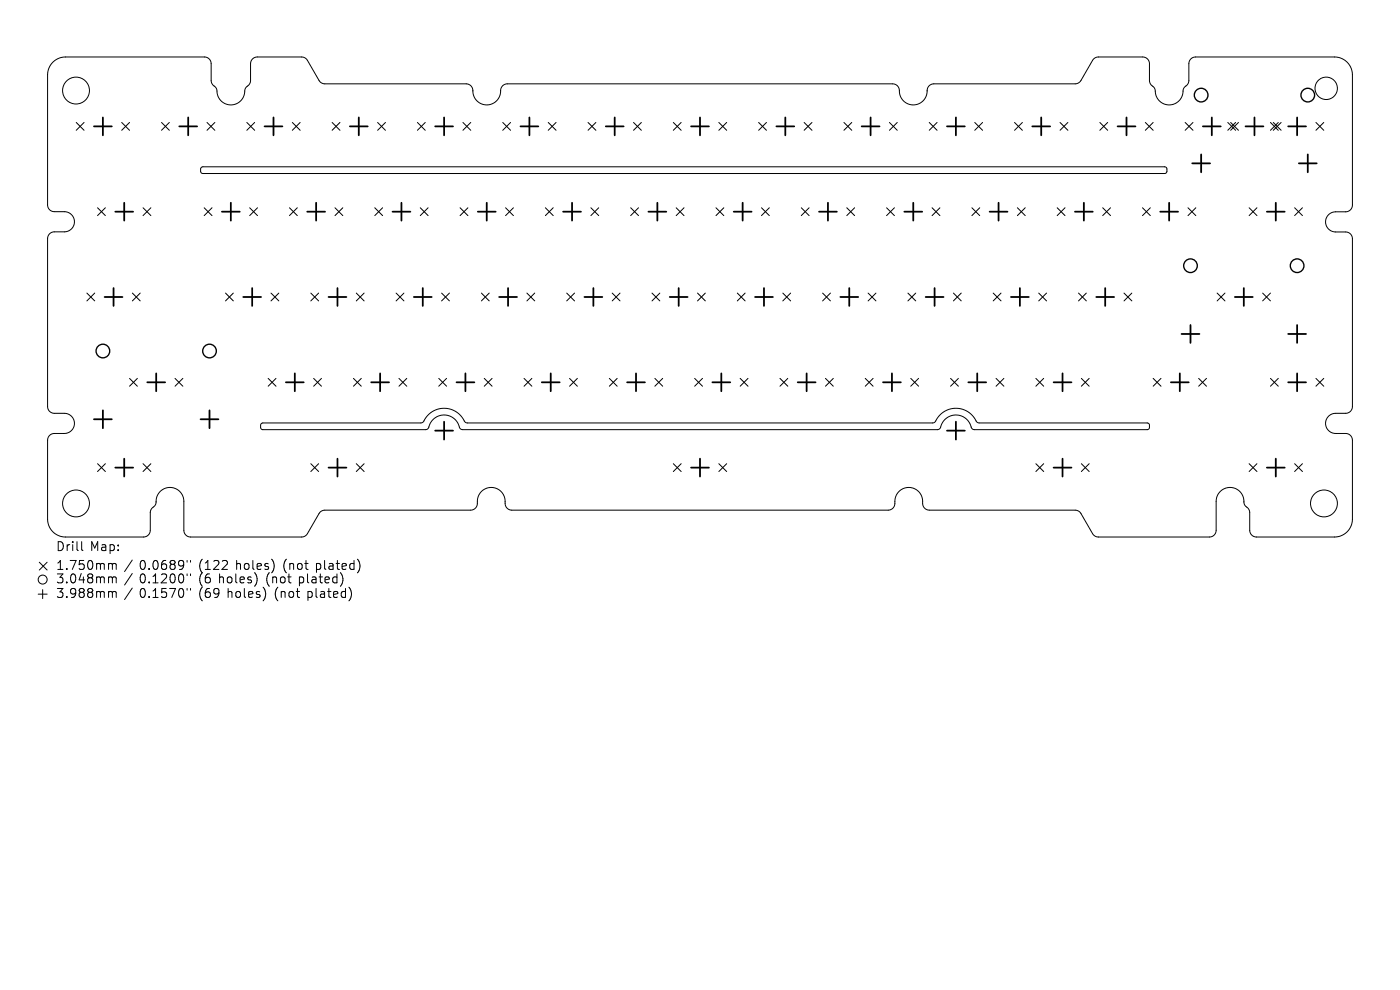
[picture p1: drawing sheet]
<svg xmlns="http://www.w3.org/2000/svg" width="297mm" height="210mm" viewBox="0 0 297 210" stroke-linecap="round" stroke-linejoin="round" font-family="sans-serif">
<defs><g id="words">
<g font-size="2.6">
<text x="11.9" y="117.3">Drill</text>
<text x="19.1" y="117.3">Map:</text>
<text x="11.9" y="121.3">1.750mm</text>
<text x="11.9" y="124.1">3.048mm</text>
<text x="29.6" y="121.3">0.0689&quot;</text>
<text x="29.6" y="124.1">0.1200&quot;</text>
<text x="42.2" y="121.3">(122</text>
<text x="42.2" y="124.1">(6</text>
<text x="46.5" y="124.1">holes)</text>
<text x="50.1" y="121.3">holes)</text>
<text x="56.6" y="124.1">(not</text>
<text x="60.2" y="121.3">(not</text>
<text x="63.6" y="124.1">plated)</text>
<text x="67.3" y="121.3">plated)</text>
<text x="11.9" y="127.2">3.988mm</text>
<text x="29.6" y="127.2">0.1570&quot;</text>
<text x="42.2" y="127.2">(69</text>
<text x="48.3" y="127.2">holes)</text>
<text x="58.4" y="127.2">(not</text>
<text x="65.4" y="127.2">plated)</text>
</g>
</g></defs>
<g fill="none" stroke="#000" stroke-width=".21">
<path d="M11.3 13.1a3.8 3.8 0 0 1 2.6-1h29.7a1.42 1.42 0 0 1 1.2 1.4v3.6a1.87 1.87 0 0 0 1 1.5l.2 .3a3 3 0 0 0 3 3.4 3 3 0 0 0 3-3.4l.9-1 .2-.6 .1-3.8a1.42 1.42 0 0 1 1.4-1.4l9.8 .1 .8 .5 2.5 4.4 .5 .5 .5 .2h30.4a1.69 1.69 0 0 1 1.3 2 2.96 2.96 0 0 0 3.3 2.4 2.96 2.96 0 0 0 2.5-3.2 1.43 1.43 0 0 1 1.4-1.2h82a1.69 1.69 0 0 1 1.2 2 2.96 2.96 0 0 0 3.4 2.4 2.96 2.96 0 0 0 2.5-3.2 1.43 1.43 0 0 1 1.4-1.2h30.1l.4-.1 .6-.4 2.6-4.5 .7-.6 10.2-.1a1.43 1.43 0 0 1 1.2 1.4v3.6a1.87 1.87 0 0 0 .9 1.5l.2 .3a3 3 0 0 0 3.1 3.4 3 3 0 0 0 3-3.4l.8-1 .3-.6v-3.8a1.42 1.42 0 0 1 1.4-1.4h29.9a3.8 3.8 0 0 1 3.4 3.8v27.8a1.43 1.43 0 0 1-1.4 1.2h-2.3a2.14 2.14 0 0 0-2 2.2 2.14 2.14 0 0 0 2.1 2.1h2.4a1.43 1.43 0 0 1 1.2 1.4v35.9a1.42 1.42 0 0 1-1.4 1.2h-2.3a2.14 2.14 0 0 0-2 2.2 2.14 2.14 0 0 0 2.1 2.1h2.4a1.43 1.43 0 0 1 1.2 1.4v17.1a3.8 3.8 0 0 1-3.8 3.4h-16.8a1.43 1.43 0 0 1-1.2-1.4v-3.8a1.88 1.88 0 0 0-1-1.4l-.2-.4a2.99 2.99 0 0 0-2.6-3.5 2.99 2.99 0 0 0-3.3 2.9v6.4a1.43 1.43 0 0 1-1.4 1.2h-23.8l-.7-.3-.3-.3-2.7-4.6-.8-.5h-31.4a1.6 1.6 0 0 1-1.2-2 2.99 2.99 0 0 0-3.4-2.8 2.99 2.99 0 0 0-2.5 3.6 1.42 1.42 0 0 1-1.4 1.2h-80.1a1.6 1.6 0 0 1-1.1-2 2.99 2.99 0 0 0-3.5-2.8 2.99 2.99 0 0 0-2.5 3.6 1.43 1.43 0 0 1-1.4 1.2h-31l-.6 .2-.4 .3-2.6 4.5-.3 .4-.6 .3h-24.1a1.42 1.42 0 0 1-1.2-1.4v-6.3a2.97 2.97 0 0 0-3.2-2.8 2.97 2.97 0 0 0-2.7 3.3l-.4 .8a1.51 1.51 0 0 0-.8 1.3v3.9a1.42 1.42 0 0 1-1.4 1.2h-17a3.8 3.8 0 0 1-3.4-3.8v-17a1.42 1.42 0 0 1 1.4-1.1l2.3-.1a2.14 2.14 0 0 0 2-2.2 2.14 2.14 0 0 0-2.1-2h-2.4a1.43 1.43 0 0 1-1.2-1.4v-35.9a1.42 1.42 0 0 1 1.4-1.2h2.3a2.14 2.14 0 0 0 2-2.2 2.14 2.14 0 0 0-2.1-2.1h-2.4a1.42 1.42 0 0 1-1.2-1.4v-27.6l.3-1.5zM16.2 26l1.6 1.6M17.8 26l-1.6 1.6M25.8 26l1.7 1.6M27.5 26l-1.7 1.6M34.3 26l1.6 1.6M35.9 26l-1.6 1.6M42.7 35.5l.3-.1h204.1l.4 .3 .1 .6-.2 .4-.3 .1h-204.1l-.3-.2-.1-.2zM43.9 26l1.7 1.6M45.6 26l-1.7 1.6M52.4 26l1.6 1.6M54 26l-1.6 1.6"/>
<path d="M62 26l1.7 1.6M63.7 26l-1.7 1.6M70.5 26l1.6 1.6M72.1 26l-1.6 1.6M80.1 26l1.7 1.6M81.8 26l-1.7 1.6M88.6 26l1.6 1.6M90.2 26l-1.6 1.6M98.2 26l1.7 1.6M99.9 26l-1.7 1.6M106.7 26l1.6 1.6M108.3 26l-1.6 1.6"/>
<path d="M116.3 26l1.7 1.6M118 26l-1.7 1.6M124.7 26l1.7 1.6M126.4 26l-1.7 1.6M134.4 26l1.7 1.6M136.1 26l-1.7 1.6M142.8 26l1.7 1.6M144.5 26l-1.7 1.6M152.5 26l1.7 1.6M154.2 26l-1.7 1.6M160.9 26l1.7 1.6M162.6 26l-1.7 1.6"/>
<path d="M170.6 26l1.7 1.6M172.3 26l-1.7 1.6M179 26l1.7 1.6M180.7 26l-1.7 1.6M188.7 26l1.7 1.6M190.4 26l-1.7 1.6M197.1 26l1.7 1.6M198.8 26l-1.7 1.6M206.8 26l1.6 1.6M208.4 26l-1.6 1.6M215.2 26l1.7 1.6M216.9 26l-1.7 1.6"/>
<path d="M224.9 26l1.6 1.6M226.5 26l-1.6 1.6M233.3 26l1.7 1.6M235 26l-1.7 1.6M243 26l1.6 1.6M244.6 26l-1.6 1.6M251.4 26l1.7 1.6M253.1 26l-1.7 1.6M260.5 26l1.6 1.6M261.1 26l1.6 1.6M262.1 26l-1.6 1.6M262.7 26l-1.6 1.6"/>
<path d="M269.5 26l1.7 1.6M270.1 26l1.7 1.6M271.2 26l-1.7 1.6M271.8 26l-1.7 1.6M279.2 26l1.6 1.6M280.8 26l-1.6 1.6M20.7 44.1l1.7 1.6M22.4 44.1l-1.7 1.6M30.3 44.1l1.7 1.6M32 44.1l-1.7 1.6M43.3 44.1l1.7 1.6M45 44.1l-1.7 1.6"/>
<path d="M53 44.1l1.6 1.6M54.6 44.1l-1.6 1.6M61.4 44.1l1.7 1.6M63.1 44.1l-1.7 1.6M71.1 44.1l1.6 1.6M72.7 44.1l-1.6 1.6M79.5 44.1l1.7 1.6M81.2 44.1l-1.7 1.6M89.2 44.1l1.6 1.6M90.8 44.1l-1.6 1.6M97.6 44.1l1.7 1.6M99.3 44.1l-1.7 1.6"/>
<path d="M107.3 44.1l1.6 1.6M108.9 44.1l-1.6 1.6M115.7 44.1l1.7 1.6M117.4 44.1l-1.7 1.6M125.4 44.1l1.6 1.6M127 44.1l-1.6 1.6M133.8 44.1l1.7 1.6M135.5 44.1l-1.7 1.6M143.4 44.1l1.7 1.6M145.1 44.1l-1.7 1.6M151.9 44.1l1.7 1.6M153.6 44.1l-1.7 1.6"/>
<path d="M161.5 44.1l1.7 1.6M163.2 44.1l-1.7 1.6M170 44.1l1.7 1.6M171.7 44.1l-1.7 1.6M179.6 44.1l1.7 1.6M181.3 44.1l-1.7 1.6M188.1 44.1l1.6 1.6M189.7 44.1l-1.6 1.6M197.7 44.1l1.7 1.6M199.4 44.1l-1.7 1.6M206.2 44.1l1.6 1.6M207.8 44.1l-1.6 1.6"/>
<path d="M215.8 44.1l1.7 1.6M217.5 44.1l-1.7 1.6M224.3 44.1l1.6 1.6M225.9 44.1l-1.6 1.6M233.9 44.1l1.7 1.6M235.6 44.1l-1.7 1.6M242.4 44.1l1.6 1.6M244 44.1l-1.6 1.6M252 44.1l1.7 1.6M253.7 44.1l-1.7 1.6M265 44.1l1.7 1.6M266.7 44.1l-1.7 1.6"/>
<path d="M274.6 44.1l1.7 1.6M276.3 44.1l-1.7 1.6M18.4 62.2l1.7 1.6M20.1 62.2l-1.7 1.6M28.1 62.2l1.6 1.6M29.7 62.2l-1.6 1.6M47.8 62.2l1.7 1.6M49.5 62.2l-1.7 1.6M57.5 62.2l1.7 1.6M59.2 62.2l-1.7 1.6M65.9 62.2l1.7 1.6M67.6 62.2l-1.7 1.6"/>
<path d="M75.6 62.2l1.6 1.6M77.2 62.2l-1.6 1.6M84 62.2l1.7 1.6M85.7 62.2l-1.7 1.6M93.7 62.2l1.6 1.6M95.3 62.2l-1.6 1.6M102.1 62.2l1.7 1.6M103.8 62.2l-1.7 1.6M111.8 62.2l1.6 1.6M113.4 62.2l-1.6 1.6M120.2 62.2l1.7 1.6M121.9 62.2l-1.7 1.6"/>
<path d="M129.9 62.2l1.6 1.6M131.5 62.2l-1.6 1.6M138.3 62.2l1.7 1.6M140 62.2l-1.7 1.6M148 62.2l1.6 1.6M149.6 62.2l-1.6 1.6M156.4 62.2l1.7 1.6M158.1 62.2l-1.7 1.6M166.1 62.2l1.6 1.6M167.7 62.2l-1.6 1.6M174.5 62.2l1.7 1.6M176.2 62.2l-1.7 1.6"/>
<path d="M184.2 62.2l1.6 1.6M185.8 62.2l-1.6 1.6M192.6 62.2l1.7 1.6M194.3 62.2l-1.7 1.6M202.3 62.2l1.6 1.6M203.9 62.2l-1.6 1.6M210.7 62.2l1.7 1.6M212.4 62.2l-1.7 1.6M220.4 62.2l1.6 1.6M222 62.2l-1.6 1.6M228.8 62.2l1.7 1.6M230.5 62.2l-1.7 1.6"/>
<path d="M238.5 62.2l1.6 1.6M240.1 62.2l-1.6 1.6M258.2 62.2l1.7 1.6M259.9 62.2l-1.7 1.6M267.9 62.2l1.6 1.6M269.5 62.2l-1.6 1.6M20.7 98.4l1.7 1.6M22.4 98.4l-1.7 1.6M27.5 80.3l1.6 1.6M29.1 80.3l-1.6 1.6M30.3 98.4l1.7 1.6M32 98.4l-1.7 1.6"/>
<path d="M37.1 80.3l1.7 1.6M38.8 80.3l-1.7 1.6M55.5 89.8l.3-.1h33.5l.4-.1a4.9 4.9 0 0 1 4.5-3 4.9 4.9 0 0 1 4.5 3l.4 .1h98.8l.4-.1a4.9 4.9 0 0 1 4.5-3 4.9 4.9 0 0 1 4.5 3l.4 .1h35.7l.4 .3 .1 .7-.2 .3-.3 .1h-36.7a1.07 1.07 0 0 1-.9-1.1 3.4 3.4 0 0 0-3.5-1.9 3.4 3.4 0 0 0-2.9 2.8l-.5 .2h-100.8a1.07 1.07 0 0 1-.9-1.1 3.4 3.4 0 0 0-3.5-1.9 3.4 3.4 0 0 0-2.9 2.8l-.5 .2h-34.5l-.4-.1-.1-.3zM56.9 80.3l1.6 1.6M58.5 80.3l-1.6 1.6M65.9 98.4l1.7 1.6M66.5 80.3l1.7 1.6M67.6 98.4l-1.7 1.6M68.2 80.3l-1.7 1.6M75 80.3l1.6 1.6M75.6 98.4l1.6 1.6M76.6 80.3l-1.6 1.6"/>
<path d="M77.2 98.4l-1.6 1.6M84.6 80.3l1.7 1.6M86.3 80.3l-1.7 1.6M93.1 80.3l1.6 1.6M94.7 80.3l-1.6 1.6M102.7 80.3l1.7 1.6M104.4 80.3l-1.7 1.6M111.2 80.3l1.6 1.6M112.8 80.3l-1.6 1.6M120.8 80.3l1.7 1.6M122.5 80.3l-1.7 1.6M129.3 80.3l1.6 1.6"/>
<path d="M130.9 80.3l-1.6 1.6M138.9 80.3l1.7 1.6M140.6 80.3l-1.7 1.6M142.8 98.4l1.7 1.6M144.5 98.4l-1.7 1.6M147.4 80.3l1.6 1.6M149 80.3l-1.6 1.6M152.5 98.4l1.7 1.6M154.2 98.4l-1.7 1.6M157 80.3l1.7 1.6M158.7 80.3l-1.7 1.6M165.5 80.3l1.6 1.6"/>
<path d="M167.1 80.3l-1.6 1.6M175.1 80.3l1.7 1.6M176.8 80.3l-1.7 1.6M183.6 80.3l1.6 1.6M185.2 80.3l-1.6 1.6M193.2 80.3l1.7 1.6M194.9 80.3l-1.7 1.6M201.7 80.3l1.6 1.6M203.3 80.3l-1.6 1.6M211.3 80.3l1.7 1.6M213 80.3l-1.7 1.6M219.8 80.3l1.6 1.6"/>
<path d="M219.8 98.4l1.6 1.6M221.4 80.3l-1.6 1.6M221.4 98.4l-1.6 1.6M229.4 80.3l1.7 1.6M229.4 98.4l1.7 1.6M231.1 80.3l-1.7 1.6M231.1 98.4l-1.7 1.6M244.6 80.3l1.7 1.6M246.3 80.3l-1.7 1.6M254.3 80.3l1.7 1.6M256 80.3l-1.7 1.6M265 98.4l1.7 1.6"/>
<path d="M266.7 98.4l-1.7 1.6M269.5 80.3l1.7 1.6M271.2 80.3l-1.7 1.6M274.6 98.4l1.7 1.6M276.3 98.4l-1.7 1.6M279.2 80.3l1.6 1.6M280.8 80.3l-1.6 1.6M8.3 119.3l1.7 1.6M10 119.3l-1.7 1.6M17.3 114.9v1.6l.3 .3M23.6 119.5l.2 .3M23.8 119.8v1"/>
<path d="M23.8 119.8l.3-.3 .5 .1 .1 1.2M28.1 118.8l-1.7 2.4M39.7 118.9v.4M40.4 118.9v.4M58.1 119.4v1.3M75.9 118.7a2.23 2.23 0 0 1 0 2.7M8.1 126h1.9M9.1 125.1v1.9M23.6 122.4l.2 .2M23.6 125.5l.2 .2M23.8 122.6v1M23.8 125.7v1"/>
<path d="M23.8 122.6l.3-.2 .5 .1 .1 1.1M23.8 125.7l.3-.2 .5 .1 .1 1.1M28.1 121.7l-1.7 2.4M28.1 124.7l-1.7 2.5M39.7 121.7v.4M39.7 124.8v.4M40.4 121.7v.4M40.4 124.8v.4M54.5 122.7v.9M56.3 125.4v1.2M72.8 122.7l-.1 .9-.4 .7M74.1 124.7a2.23 2.23 0 0 1 0 2.7"/>
<circle cx="16.1" cy="19.2" r="2.85"/>
<circle cx="281.3" cy="18.7" r="2.37"/>
<circle cx="16.1" cy="106.8" r="2.85"/>
<circle cx="280.9" cy="106.8" r="2.85"/>
<circle cx="9.1" cy="122.9" r=".95"/>
</g>
<g fill="none" stroke="#000" stroke-width=".29">
<circle cx="254.8" cy="20.2" r="1.45"/>
<circle cx="277.4" cy="20.2" r="1.45"/>
<circle cx="252.6" cy="56.4" r="1.45"/>
<circle cx="275.2" cy="56.4" r="1.45"/>
<circle cx="21.8" cy="74.5" r="1.45"/>
<circle cx="44.4" cy="74.5" r="1.45"/>
</g>
<g fill="none" stroke="#000" stroke-width=".38">
<path d="M19.9 26.8h3.8M21.8 24.9v3.8M38 26.8h3.8M39.9 24.9v3.8M56.1 26.8h3.8M58 24.9v3.8M74.2 26.8h3.8M76.1 24.9v3.8M92.3 26.8h3.8M94.2 24.9v3.8M110.4 26.8h3.8M112.3 24.9v3.8"/>
<path d="M128.5 26.8h3.8M130.4 24.9v3.8M146.6 26.8h3.8M148.5 24.9v3.8M164.7 26.8h3.8M166.6 24.9v3.8M182.8 26.8h3.8M184.7 24.9v3.8M200.9 26.8h3.8M202.8 24.9v3.8M219 26.8h3.8M220.9 24.9v3.8"/>
<path d="M237.1 26.8h3.8M239 24.9v3.8M252.9 34.7h3.8M254.8 32.8v3.7M255.2 26.8h3.8M257.1 24.9v3.8M264.2 26.8h3.8M266.1 24.9v3.8M273.3 26.8h3.8M275.2 24.9v3.8M275.5 34.7h3.8M277.4 32.8v3.7"/>
<path d="M24.5 44.9h3.7M26.4 43v3.8M47.1 44.9h3.8M49 43v3.8M65.2 44.9h3.8M67.1 43v3.8M83.3 44.9h3.8M85.2 43v3.8M101.4 44.9h3.8M103.3 43v3.8M119.5 44.9h3.8M121.4 43v3.8"/>
<path d="M137.6 44.9h3.7M139.5 43v3.8M155.7 44.9h3.7M157.5 43v3.8M173.8 44.9h3.7M175.6 43v3.8M191.8 44.9h3.8M193.7 43v3.8M209.9 44.9h3.8M211.8 43v3.8M228 44.9h3.8M229.9 43v3.8"/>
<path d="M246.1 44.9h3.8M248 43v3.8M268.8 44.9h3.7M270.7 43v3.8M22.2 63h3.8M24.1 61.1v3.8M33.1 79.2v3.8M51.6 63h3.8M53.5 61.1v3.8M62.5 79.2v3.8M69.7 63h3.8M71.6 61.1v3.8"/>
<path d="M80.6 79.2v3.8M87.8 63h3.8M89.7 61.1v3.8M98.7 79.2v3.8M105.9 63h3.8M107.8 61.1v3.8M116.8 79.2v3.8M124 63h3.8M125.9 61.1v3.8M134.9 79.2v3.8M142.1 63h3.8M144 61.1v3.8"/>
<path d="M153 79.2v3.8M160.2 63h3.8M162.1 61.1v3.8M171.1 79.2v3.8M178.3 63h3.8M180.2 61.1v3.8M189.2 79.2v3.8M196.4 63h3.8M198.3 61.1v3.8M207.3 79.2v3.8M214.5 63h3.8M216.4 61.1v3.8"/>
<path d="M225.4 79.2v3.8M232.6 63h3.8M234.5 61.1v3.8M250.3 79.2v3.8M250.7 70.8h3.7M252.6 68.9v3.8M262 63h3.8M263.9 61.1v3.8M273.3 70.8h3.8M275.2 68.9v3.8M275.2 79.2v3.8M19.9 88.9h3.8"/>
<path d="M21.8 87v3.8M24.5 99.2h3.7M26.4 97.3v3.8M31.2 81.1h3.8M42.6 88.9h3.7M44.4 87v3.8M60.6 81.1h3.8M69.7 99.2h3.8M71.6 97.3v3.8M78.7 81.1h3.8M92.3 91.4h3.8M94.2 89.5v3.7"/>
<path d="M96.8 81.1h3.8M114.9 81.1h3.8M133 81.1h3.8M146.6 99.2h3.8M148.5 97.3v3.8M151.1 81.1h3.8M169.2 81.1h3.8M187.3 81.1h3.8M200.9 91.4h3.8M202.8 89.5v3.7M205.4 81.1h3.8M223.5 99.2h3.8"/>
<path d="M223.5 81.1h3.8M225.4 97.3v3.8M248.4 81.1h3.8M268.8 99.2h3.7M270.7 97.3v3.8M273.3 81.1h3.8"/>
</g>
<use href="#words"/>
</svg>
